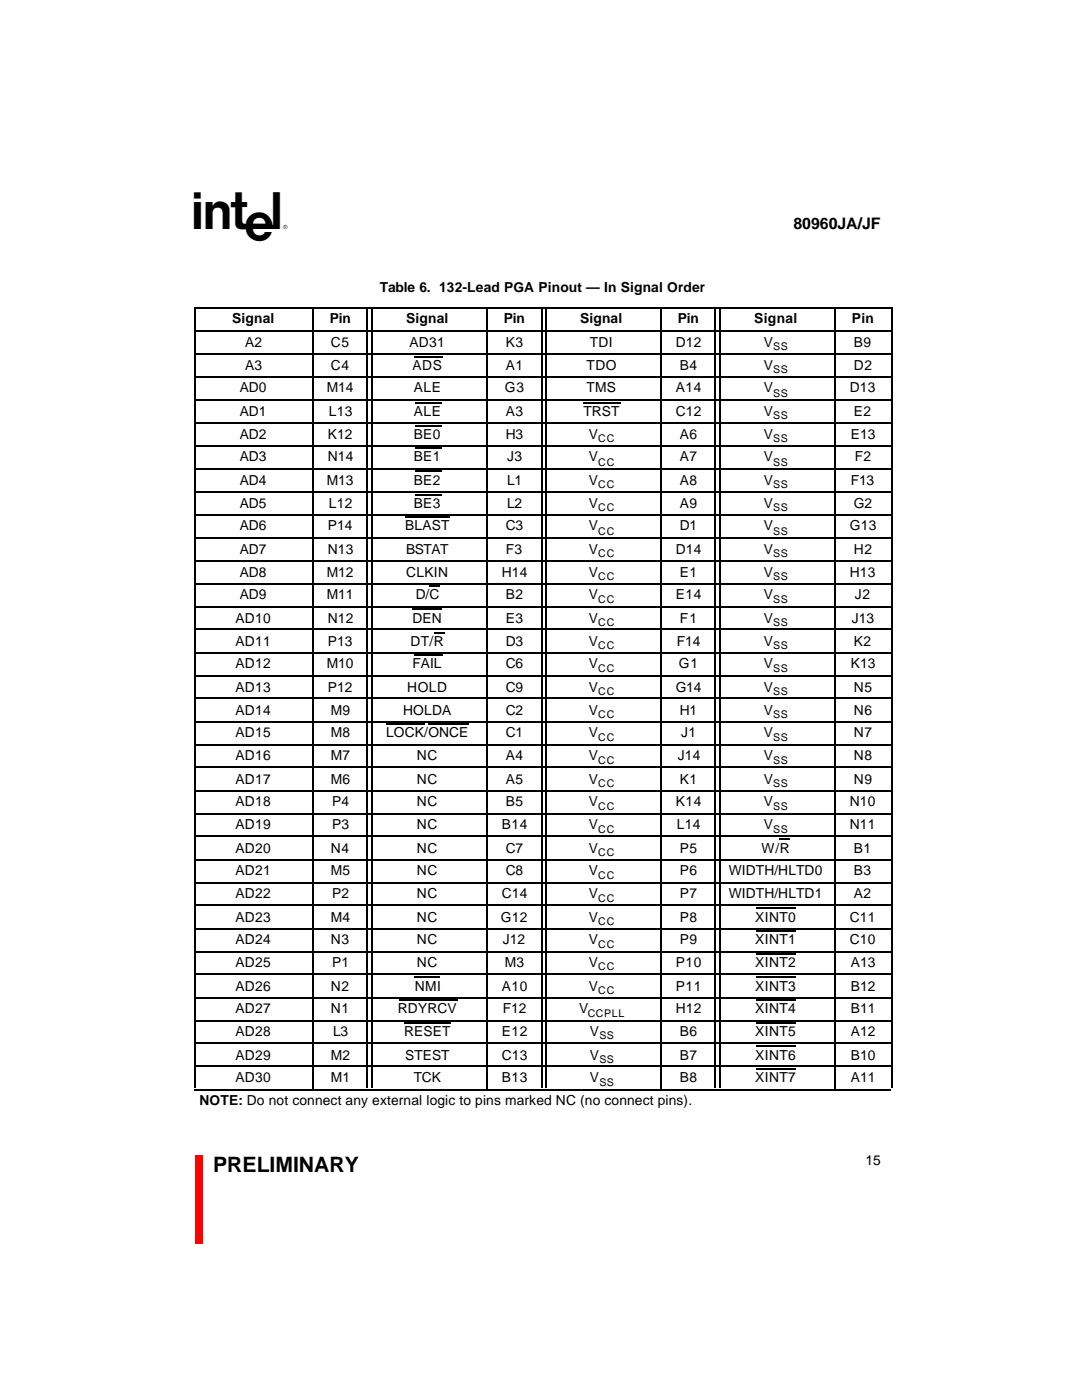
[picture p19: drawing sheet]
<svg xmlns="http://www.w3.org/2000/svg" width="216mm" height="279mm" viewBox="0 0 216 279" stroke-linecap="round" stroke-linejoin="round" font-family="sans-serif">
<defs><g id="words">
<text font-size="8.5" x="38.7" y="45.7">A</text>
<text font-size="4.2" x="42.5" y="233.9">PRELIMINARY</text>
<text font-size="3.2" x="158.3" y="45.7">80960JA/JF</text>
<g font-size="2.8">
<text x="75.8" y="58.2">Table 6. 132-Lead PGA Pinout — In Signal Order</text>
<text x="46.4" y="64.6">Signal</text>
<text x="65.8" y="64.6">Pin</text>
<text x="81.1" y="64.6">Signal</text>
<text x="100.5" y="64.6">Pin</text>
<text x="115.8" y="64.6">Signal</text>
<text x="135.3" y="64.6">Pin</text>
<text x="150.5" y="64.6">Signal</text>
<text x="170" y="64.6">Pin</text>
<text x="48.9" y="69.2">A2</text>
<text x="66" y="69.2">C5</text>
<text x="81.7" y="69.2">AD31</text>
<text x="101" y="69.2">K3</text>
<text x="117.7" y="69.2">TDI</text>
<text x="134.8" y="69.2">D12</text>
<text x="152.4" y="69.2">V</text>
<text x="170.4" y="69.2">B9</text>
<text x="48.9" y="73.9">A3</text>
<text x="66" y="73.9">C4</text>
<text x="82.3" y="73.9">ADS</text>
<text x="101" y="73.9">A1</text>
<text x="117.1" y="73.9">TDO</text>
<text x="135.7" y="73.9">B4</text>
<text x="152.4" y="73.9">V</text>
<text x="170.4" y="73.9">D2</text>
<text x="47.8" y="78.3">AD0</text>
<text x="47.8" y="83">AD1</text>
<text x="65.2" y="78.3">M14</text>
<text x="65.6" y="83">L13</text>
<text x="82.5" y="78.3">ALE</text>
<text x="82.5" y="83">ALE</text>
<text x="100.8" y="78.3">G3</text>
<text x="101" y="83">A3</text>
<text x="116.4" y="83">TRST</text>
<text x="117" y="78.3">TMS</text>
<text x="134.8" y="78.3">A14</text>
<text x="134.8" y="83">C12</text>
<text x="152.4" y="78.3">V</text>
<text x="152.4" y="83">V</text>
<text x="169.5" y="78.3">D13</text>
<text x="170.4" y="83">E2</text>
<text x="47.8" y="87.6">AD2</text>
<text x="65.4" y="87.6">K12</text>
<text x="82.5" y="87.6">BE0</text>
<text x="101" y="87.6">H3</text>
<text x="117.5" y="87.6">V</text>
<text x="135.7" y="87.6">A6</text>
<text x="152.4" y="87.6">V</text>
<text x="169.8" y="87.6">E13</text>
<text x="47.8" y="92.1">AD3</text>
<text x="65.4" y="92.1">N14</text>
<text x="82.5" y="92.1">BE1</text>
<text x="101.2" y="92.1">J3</text>
<text x="117.5" y="92.1">V</text>
<text x="135.7" y="92.1">A7</text>
<text x="152.4" y="92.1">V</text>
<text x="170.6" y="92.1">F2</text>
<text x="47.8" y="96.7">AD4</text>
<text x="47.8" y="101.4">AD5</text>
<text x="65.2" y="96.7">M13</text>
<text x="65.6" y="101.4">L12</text>
<text x="82.5" y="96.7">BE2</text>
<text x="82.5" y="101.4">BE3</text>
<text x="101.2" y="96.7">L1</text>
<text x="101.2" y="101.4">L2</text>
<text x="117.5" y="96.7">V</text>
<text x="117.5" y="101.4">V</text>
<text x="135.7" y="96.7">A8</text>
<text x="135.7" y="101.4">A9</text>
<text x="152.4" y="96.7">V</text>
<text x="152.4" y="101.4">V</text>
<text x="169.8" y="96.7">F13</text>
<text x="170.4" y="101.4">G2</text>
<text x="47.8" y="105.8">AD6</text>
<text x="65.4" y="105.8">P14</text>
<text x="80.9" y="105.8">BLAST</text>
<text x="101" y="105.8">C3</text>
<text x="117.5" y="105.8">V</text>
<text x="135.7" y="105.8">D1</text>
<text x="152.4" y="105.8">V</text>
<text x="169.5" y="105.8">G13</text>
<text x="47.8" y="110.5">AD7</text>
<text x="65.4" y="110.5">N13</text>
<text x="81.1" y="110.5">BSTAT</text>
<text x="101" y="110.5">F3</text>
<text x="117.5" y="110.5">V</text>
<text x="134.8" y="110.5">D14</text>
<text x="152.4" y="110.5">V</text>
<text x="170.4" y="110.5">H2</text>
<text x="47.8" y="115.1">AD8</text>
<text x="47.8" y="119.6">AD9</text>
<text x="65.2" y="115.1">M12</text>
<text x="65.2" y="119.6">M11</text>
<text x="81.1" y="115.1">CLKIN</text>
<text x="83" y="119.6">D/C</text>
<text x="100.1" y="115.1">H14</text>
<text x="101" y="119.6">B2</text>
<text x="117.5" y="115.1">V</text>
<text x="117.5" y="119.6">V</text>
<text x="134.8" y="119.6">E14</text>
<text x="135.7" y="115.1">E1</text>
<text x="152.4" y="115.1">V</text>
<text x="152.4" y="119.6">V</text>
<text x="169.5" y="115.1">H13</text>
<text x="170.6" y="119.6">J2</text>
<text x="47" y="124.2">AD10</text>
<text x="65.4" y="124.2">N12</text>
<text x="82.3" y="124.2">DEN</text>
<text x="101" y="124.2">E3</text>
<text x="117.5" y="124.2">V</text>
<text x="135.7" y="124.2">F1</text>
<text x="152.4" y="124.2">V</text>
<text x="170" y="124.2">J13</text>
<text x="47" y="128.9">AD11</text>
<text x="65.4" y="128.9">P13</text>
<text x="81.9" y="128.9">DT/R</text>
<text x="101" y="128.9">D3</text>
<text x="117.5" y="128.9">V</text>
<text x="135" y="128.9">F14</text>
<text x="152.4" y="128.9">V</text>
<text x="170.4" y="128.9">K2</text>
<text x="47" y="133.4">AD12</text>
<text x="65.2" y="133.4">M10</text>
<text x="82.3" y="133.4">FAIL</text>
<text x="101" y="133.3">C6</text>
<text x="117.5" y="133.3">V</text>
<text x="135.5" y="133.3">G1</text>
<text x="152.4" y="133.3">V</text>
<text x="169.8" y="133.3">K13</text>
<text x="47" y="138">AD13</text>
<text x="47" y="142.7">AD14</text>
<text x="65.4" y="138">P12</text>
<text x="66" y="142.7">M9</text>
<text x="80.4" y="142.7">HOLDA</text>
<text x="81.3" y="138">HOLD</text>
<text x="101" y="138">C9</text>
<text x="101" y="142.7">C2</text>
<text x="117.5" y="138">V</text>
<text x="117.5" y="142.7">V</text>
<text x="134.8" y="138">G14</text>
<text x="135.7" y="142.7">H1</text>
<text x="152.4" y="142.7">V</text>
<text x="152.4" y="138">V</text>
<text x="170.4" y="138">N5</text>
<text x="170.4" y="142.7">N6</text>
<text x="47" y="147.1">AD15</text>
<text x="66" y="147.1">M8</text>
<text x="77" y="147.1">LOCK/ONCE</text>
<text x="101" y="147.1">C1</text>
<text x="117.5" y="147.1">V</text>
<text x="135.9" y="147.1">J1</text>
<text x="152.4" y="147.1">V</text>
<text x="170.4" y="147.1">N7</text>
<text x="47" y="151.8">AD16</text>
<text x="66" y="151.8">M7</text>
<text x="83.2" y="151.8">NC</text>
<text x="101" y="151.8">A4</text>
<text x="117.5" y="151.8">V</text>
<text x="135.3" y="151.8">J14</text>
<text x="152.4" y="151.8">V</text>
<text x="170.4" y="151.8">N8</text>
<text x="47" y="156.4">AD17</text>
<text x="47" y="160.9">AD18</text>
<text x="66" y="156.4">M6</text>
<text x="66.2" y="160.9">P4</text>
<text x="83.2" y="160.9">NC</text>
<text x="83.2" y="156.4">NC</text>
<text x="101" y="156.4">A5</text>
<text x="101" y="160.9">B5</text>
<text x="117.5" y="156.4">V</text>
<text x="117.5" y="160.9">V</text>
<text x="134.8" y="160.9">K14</text>
<text x="135.7" y="156.4">K1</text>
<text x="152.4" y="156.4">V</text>
<text x="152.4" y="160.9">V</text>
<text x="169.5" y="160.9">N10</text>
<text x="170.4" y="156.4">N9</text>
<text x="47" y="165.5">AD19</text>
<text x="66.2" y="165.5">P3</text>
<text x="83.2" y="165.5">NC</text>
<text x="100.1" y="165.5">B14</text>
<text x="117.5" y="165.5">V</text>
<text x="135" y="165.5">L14</text>
<text x="152.4" y="165.5">V</text>
<text x="169.5" y="165.5">N11</text>
<text x="47" y="170.2">AD20</text>
<text x="66" y="170.2">N4</text>
<text x="83.2" y="170.2">NC</text>
<text x="101" y="170.2">C7</text>
<text x="117.5" y="170.2">V</text>
<text x="135.7" y="170.2">P5</text>
<text x="152" y="170.2">W/R</text>
<text x="170.4" y="170.2">B1</text>
<text x="47" y="174.6">AD21</text>
<text x="47" y="179.3">AD22</text>
<text x="66" y="174.6">M5</text>
<text x="66.2" y="179.3">P2</text>
<text x="83.2" y="174.6">NC</text>
<text x="83.2" y="179.3">NC</text>
<text x="100.1" y="179.3">C14</text>
<text x="101" y="174.6">C8</text>
<text x="117.5" y="174.6">V</text>
<text x="117.5" y="179.3">V</text>
<text x="135.7" y="174.6">P6</text>
<text x="135.7" y="179.3">P7</text>
<text x="145.4" y="174.6">WIDTH/HLTD0</text>
<text x="145.4" y="179.3">WIDTH/HLTD1</text>
<text x="170.4" y="174.6">B3</text>
<text x="170.4" y="179.3">A2</text>
<text x="47" y="183.9">AD23</text>
<text x="66" y="183.9">M4</text>
<text x="83.2" y="183.9">NC</text>
<text x="99.9" y="183.9">G12</text>
<text x="117.5" y="183.9">V</text>
<text x="135.7" y="183.9">P8</text>
<text x="150.7" y="183.9">XINT0</text>
<text x="169.5" y="183.9">C11</text>
<text x="47" y="188.4">AD24</text>
<text x="66" y="188.4">N3</text>
<text x="83.2" y="188.4">NC</text>
<text x="100.3" y="188.4">J12</text>
<text x="117.5" y="188.4">V</text>
<text x="135.7" y="188.4">P9</text>
<text x="150.7" y="188.4">XINT1</text>
<text x="169.5" y="188.4">C10</text>
<text x="47" y="197.7">AD26</text>
<text x="47" y="193">AD25</text>
<text x="66" y="197.7">N2</text>
<text x="66.2" y="193">P1</text>
<text x="82.8" y="197.7">NMI</text>
<text x="83.2" y="193">NC</text>
<text x="100.1" y="197.7">A10</text>
<text x="100.8" y="193">M3</text>
<text x="117.5" y="193">V</text>
<text x="117.5" y="197.7">V</text>
<text x="134.8" y="193">P10</text>
<text x="134.8" y="197.7">P11</text>
<text x="150.7" y="193">XINT2</text>
<text x="150.7" y="197.7">XINT3</text>
<text x="169.8" y="193">A13</text>
<text x="169.8" y="197.7">B12</text>
<text x="47" y="202.1">AD27</text>
<text x="66" y="202.1">N1</text>
<text x="79.4" y="202.1">RDYRCV</text>
<text x="100.3" y="202.1">F12</text>
<text x="115.6" y="202.1">V</text>
<text x="134.8" y="202.1">H12</text>
<text x="150.7" y="202.1">XINT4</text>
<text x="169.8" y="202.1">B11</text>
<text x="47" y="206.8">AD28</text>
<text x="66.5" y="206.8">L3</text>
<text x="80.6" y="206.8">RESET</text>
<text x="100.1" y="206.8">E12</text>
<text x="117.7" y="206.8">V</text>
<text x="135.7" y="206.8">B6</text>
<text x="150.7" y="206.8">XINT5</text>
<text x="169.8" y="206.8">A12</text>
<text x="47" y="211.5">AD29</text>
<text x="47" y="215.9">AD30</text>
<text x="66" y="211.5">M2</text>
<text x="66" y="215.9">M1</text>
<text x="80.9" y="211.5">STEST</text>
<text x="82.5" y="215.9">TCK</text>
<text x="100.1" y="211.5">C13</text>
<text x="100.1" y="215.9">B13</text>
<text x="117.7" y="211.5">V</text>
<text x="117.7" y="215.9">V</text>
<text x="135.7" y="211.5">B7</text>
<text x="135.7" y="215.9">B8</text>
<text x="150.7" y="211.5">XINT6</text>
<text x="150.7" y="215.9">XINT7</text>
<text x="169.8" y="211.5">B10</text>
<text x="169.8" y="215.9">A11</text>
<text x="39.8" y="220.6">NOTE: Do not connect any external logic to pins marked NC (no connect pins).</text>
<text x="172.7" y="232.4">15</text>
</g>
<g font-size="2.1">
<text x="154.3" y="69.8">SS</text>
<text x="154.3" y="74.5">SS</text>
<text x="154.3" y="79.2">SS</text>
<text x="154.3" y="83.6">SS</text>
<text x="119.4" y="88.3">CC</text>
<text x="154.3" y="88.3">SS</text>
<text x="119.4" y="92.9">CC</text>
<text x="154.3" y="92.9">SS</text>
<text x="119.4" y="97.4">CC</text>
<text x="154.3" y="97.4">SS</text>
<text x="119.4" y="102">CC</text>
<text x="119.4" y="106.7">CC</text>
<text x="154.3" y="102">SS</text>
<text x="154.3" y="106.7">SS</text>
<text x="119.4" y="111.1">CC</text>
<text x="154.3" y="111.1">SS</text>
<text x="119.4" y="115.8">CC</text>
<text x="154.3" y="115.8">SS</text>
<text x="119.4" y="120.4">CC</text>
<text x="119.4" y="124.9">CC</text>
<text x="154.3" y="120.4">SS</text>
<text x="154.3" y="124.9">SS</text>
<text x="119.4" y="129.5">CC</text>
<text x="154.3" y="129.5">SS</text>
<text x="119.4" y="134.2">CC</text>
<text x="154.3" y="134.2">SS</text>
<text x="119.4" y="138.6">CC</text>
<text x="119.4" y="143.3">CC</text>
<text x="154.3" y="138.6">SS</text>
<text x="154.3" y="143.3">SS</text>
<text x="119.4" y="148">CC</text>
<text x="154.3" y="148">SS</text>
<text x="119.4" y="152.4">CC</text>
<text x="154.3" y="152.4">SS</text>
<text x="119.4" y="157.1">CC</text>
<text x="119.4" y="161.7">CC</text>
<text x="154.3" y="157.1">SS</text>
<text x="154.3" y="161.7">SS</text>
<text x="119.4" y="166.2">CC</text>
<text x="154.3" y="166.2">SS</text>
<text x="119.4" y="170.8">CC</text>
<text x="119.4" y="175.5">CC</text>
<text x="119.4" y="179.9">CC</text>
<text x="119.4" y="184.6">CC</text>
<text x="119.4" y="189.2">CC</text>
<text x="119.4" y="193.7">CC</text>
<text x="117.3" y="203">CCPLL</text>
<text x="119.4" y="198.3">CC</text>
<text x="119.6" y="207.4">SS</text>
<text x="119.6" y="212.1">SS</text>
<text x="119.6" y="216.7">SS</text>
</g>
</g></defs>
<path d="M38.9 230.5h1.5v17.6h-1.5z" fill="#f00"/>
<g fill="none" stroke="#000" stroke-width=".21">
<path d="M38.7 61.5h139.1M38.7 66.1h139.1M38.7 70.6h139.1M38.7 75.2h139.1M38.7 79.9h139.1M38.8 61.4v155.8M62.5 61.4v156M73.1 61.4v155.8M74.2 61.4v155.8M82.5 71.2h5.8M97.3 61.4v156M108.1 61.4v155.8"/>
<path d="M108.9 61.4v155.8M132 61.4v156M142.8 61.4v155.8M143.6 61.4v155.8M166.7 61.4v156M177.9 61.4v155.8M38.7 84.3h139.1M38.7 89h139.1M38.7 93.7h139.1M38.7 98.1h139.1M82.8 80.3h5.3M82.8 85h5.3"/>
<path d="M82.8 89.4h5.3M82.8 94.1h5.3M82.8 98.7h5.3M116.4 80.3h7.4M38.7 102.8h139.1M38.7 107.4h139.1M38.7 111.9h139.1M38.7 116.5h139.1M80.9 103.2h8.8M85.7 116.9h2.1M38.7 121.2h139.1M38.7 125.6h139.1"/>
<path d="M38.7 130.3h139.1M38.7 134.9h139.1M38.7 139.4h139.1M82.3 121.6h6M82.5 130.7h5.8M86.6 126.3h2.1M38.7 144h139.1M38.7 148.7h139.1M38.7 153.1h139.1M38.7 157.8h139.1M77 144.5h7.7M85.5 144.5h8.1"/>
<path d="M38.7 162.5h139.1M38.7 166.9h139.1M38.7 171.6h139.1M38.7 176.2h139.1M155.6 167.5h2.1M38.7 180.7h139.1M38.7 185.3h139.1M38.7 190h139.1M38.7 194.4h139.1M38.7 199.1h139.1M79.6 199.5h11.6M82.8 195.1h5"/>
<path d="M150.9 181.3h7.8M150.9 185.7h7.8M150.9 190.4h7.8M150.9 195.1h7.8M150.9 199.5h7.8M38.7 203.7h139.1M38.7 208.2h139.1M38.7 212.8h139.1M38.7 217.5h139.1M80.6 204.2h9.4M150.9 204.2h7.8M150.9 208.8h7.8"/>
<path d="M150.9 213.3h7.8"/>
</g>
<use href="#words"/>
</svg>
